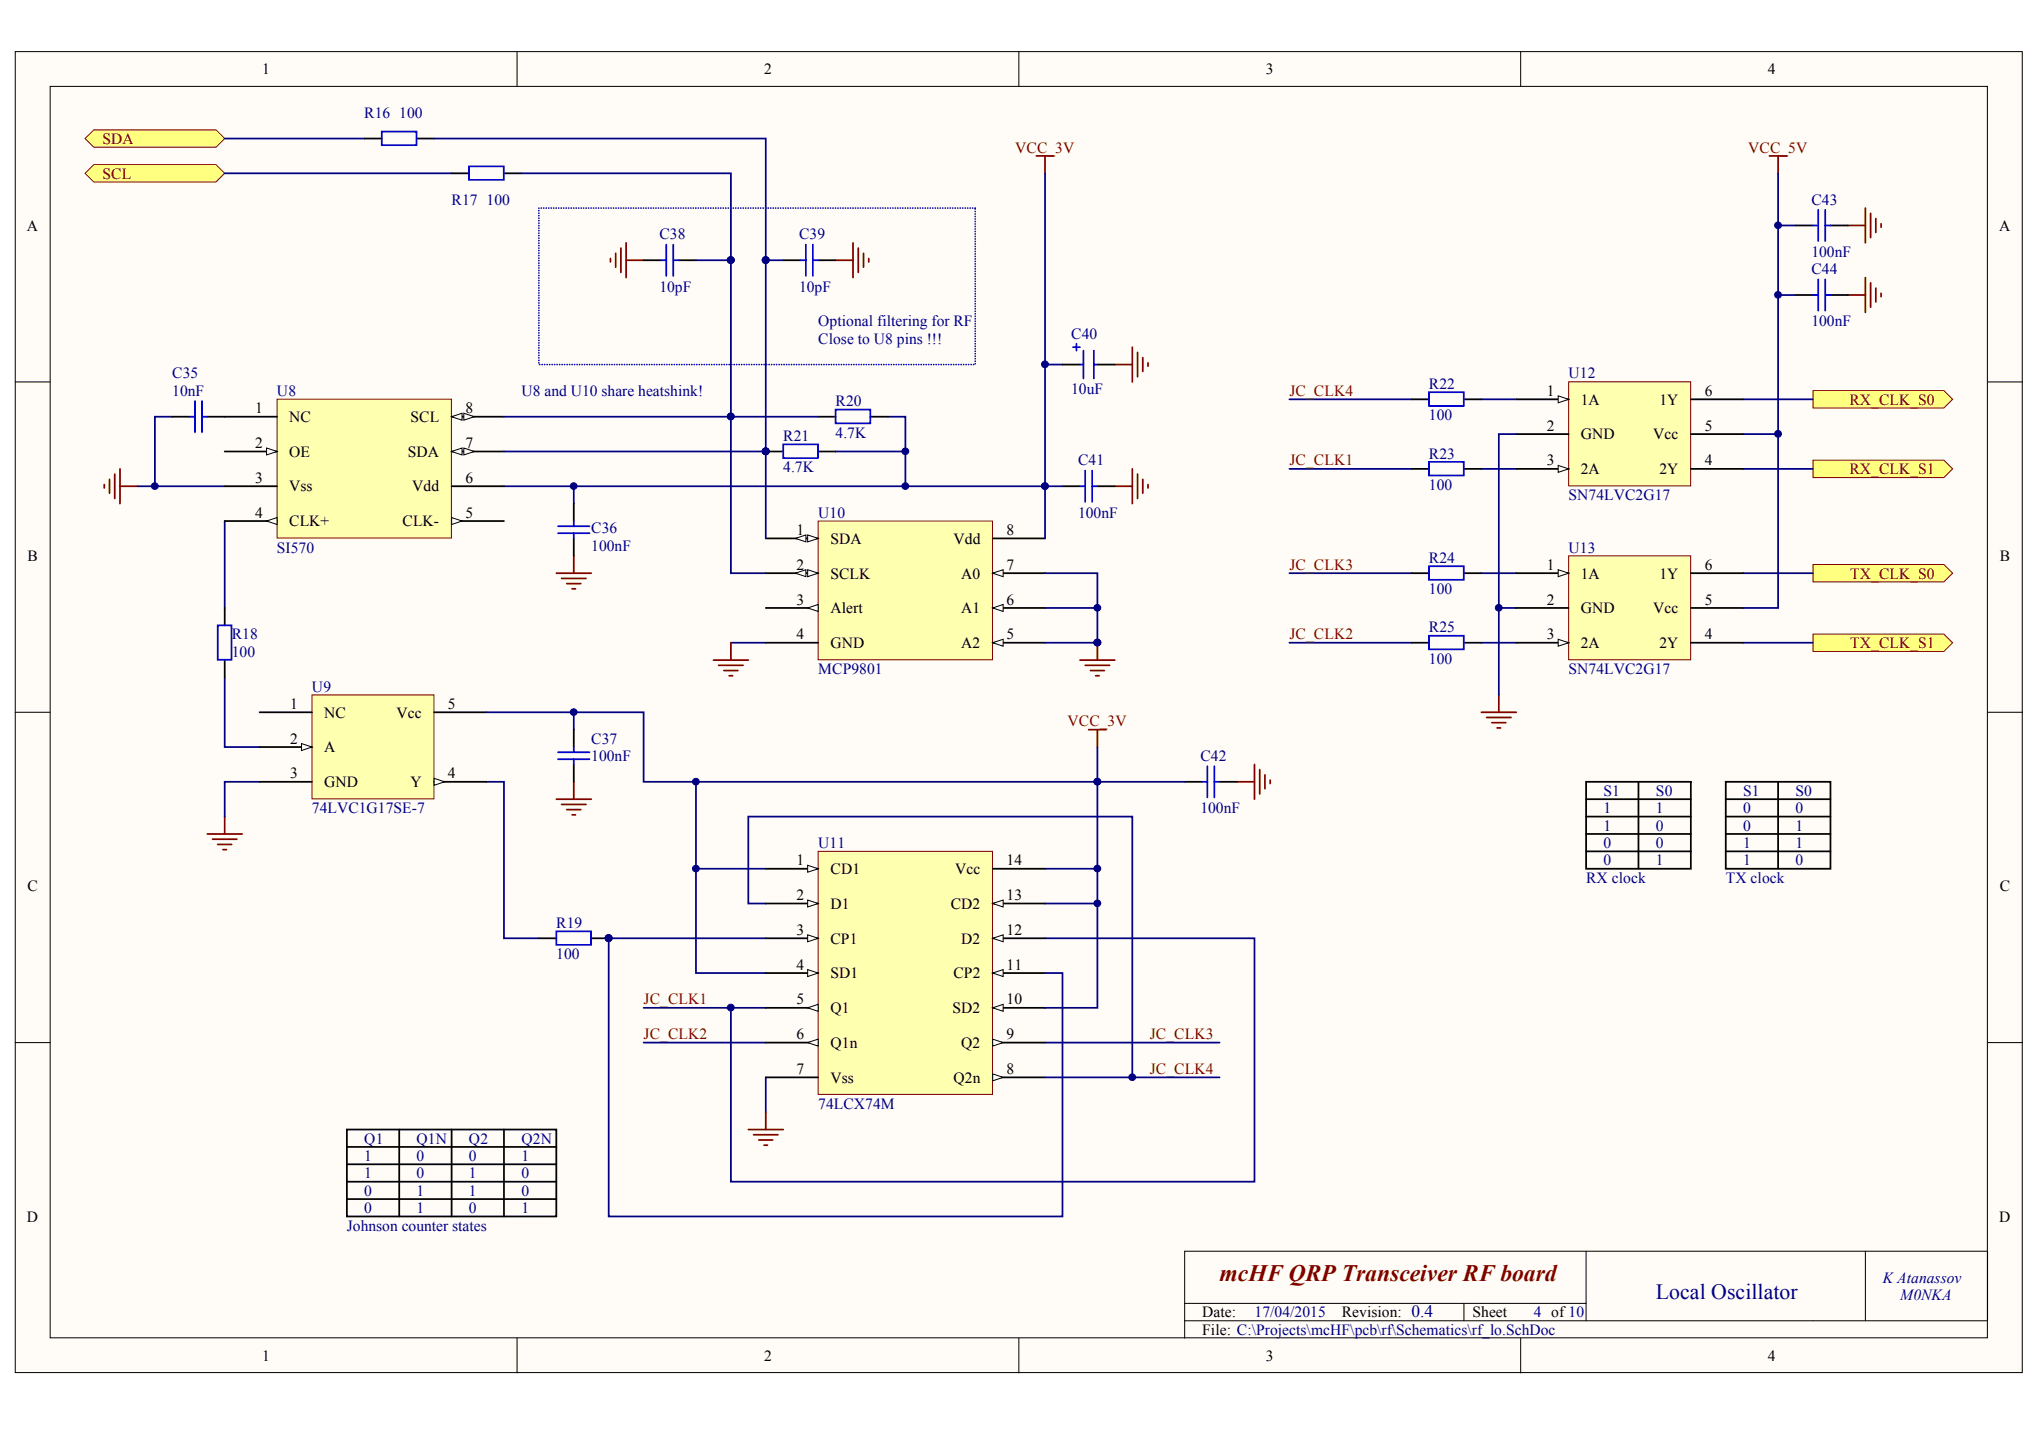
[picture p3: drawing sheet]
<svg xmlns="http://www.w3.org/2000/svg" width="288mm" height="202mm" viewBox="0 0 288 202" stroke-linecap="round" stroke-linejoin="round" font-family="sans-serif">
<defs><g id="words">
<text font-size="3.3" fill="#800000" x="172.1" y="180.7">mcHF QRP Transceiver RF board</text>
<text font-size="3.1" fill="#000080" x="233.7" y="183.2">Local Oscillator</text>
<g font-size="2.2">
<text x="37" y="10.5">1</text>
<text x="107.8" y="10.5">2</text>
<text x="178.6" y="10.5">3</text>
<text x="249.4" y="10.5">4</text>
<text x="3.8" y="32.5">A</text>
<text x="282.1" y="32.5">A</text>
<text x="36" y="58.3">1</text>
<text x="40.8" y="59.5">NC</text>
<text x="57.9" y="59.5">SCL</text>
<text x="65.7" y="58.3">8</text>
<text x="218.3" y="55.9">1</text>
<text x="223.1" y="57.1">1A</text>
<text x="234.2" y="57.1">1Y</text>
<text x="240.6" y="55.9">6</text>
<text x="36" y="63.2">2</text>
<text x="40.8" y="64.4">OE</text>
<text x="57.6" y="64.4">SDA</text>
<text x="65.7" y="63.2">7</text>
<text x="218.3" y="65.7">3</text>
<text x="218.3" y="60.8">2</text>
<text x="223.1" y="62">GND</text>
<text x="233.3" y="62">Vcc</text>
<text x="240.6" y="65.7">4</text>
<text x="240.6" y="60.8">5</text>
<text x="36" y="68.1">3</text>
<text x="40.8" y="69.3">Vss</text>
<text x="58.2" y="69.3">Vdd</text>
<text x="65.7" y="68.1">6</text>
<text x="223.1" y="66.9">2A</text>
<text x="234.2" y="66.9">2Y</text>
<text x="36" y="73">4</text>
<text x="40.8" y="74.2">CLK+</text>
<text x="56.8" y="74.2">CLK-</text>
<text x="65.7" y="73">5</text>
<text x="112.4" y="75.5">1</text>
<text x="117.2" y="76.7">SDA</text>
<text x="134.5" y="76.7">Vdd</text>
<text x="142" y="75.5">8</text>
<text x="3.9" y="79.2">B</text>
<text x="112.4" y="80.4">2</text>
<text x="117.2" y="81.6">SCLK</text>
<text x="135.6" y="81.6">A0</text>
<text x="142" y="80.4">7</text>
<text x="218.3" y="80.4">1</text>
<text x="223.1" y="81.6">1A</text>
<text x="234.2" y="81.6">1Y</text>
<text x="240.6" y="80.4">6</text>
<text x="282.2" y="79.2">B</text>
<text x="112.4" y="85.3">3</text>
<text x="117.2" y="86.5">Alert</text>
<text x="135.6" y="86.5">A1</text>
<text x="142" y="85.3">6</text>
<text x="218.3" y="85.3">2</text>
<text x="223.1" y="86.5">GND</text>
<text x="233.3" y="86.5">Vcc</text>
<text x="240.6" y="85.3">5</text>
<text x="112.4" y="90.2">4</text>
<text x="117.2" y="91.4">GND</text>
<text x="135.6" y="91.4">A2</text>
<text x="142" y="90.2">5</text>
<text x="218.3" y="90.2">3</text>
<text x="223.1" y="91.4">2A</text>
<text x="234.2" y="91.4">2Y</text>
<text x="240.6" y="90.2">4</text>
<text x="40.9" y="100">1</text>
<text x="45.7" y="101.2">NC</text>
<text x="56" y="101.2">Vcc</text>
<text x="63.2" y="100">5</text>
<text x="40.9" y="104.9">2</text>
<text x="45.7" y="106.1">A</text>
<text x="40.9" y="109.8">3</text>
<text x="45.7" y="111">GND</text>
<text x="57.9" y="111">Y</text>
<text x="63.2" y="109.8">4</text>
<text x="3.9" y="125.7">C</text>
<text x="112.4" y="122.1">1</text>
<text x="117.2" y="123.3">CD1</text>
<text x="134.8" y="123.3">Vcc</text>
<text x="142" y="122.1">14</text>
<text x="282.2" y="125.7">C</text>
<text x="112.4" y="127">2</text>
<text x="112.4" y="131.9">3</text>
<text x="117.2" y="128.2">D1</text>
<text x="134.2" y="128.2">CD2</text>
<text x="142" y="131.9">12</text>
<text x="142" y="127">13</text>
<text x="112.4" y="136.8">4</text>
<text x="117.2" y="133.1">CP1</text>
<text x="135.6" y="133.1">D2</text>
<text x="142" y="136.8">11</text>
<text x="112.4" y="141.7">5</text>
<text x="117.2" y="142.9">Q1</text>
<text x="117.2" y="138">SD1</text>
<text x="134.4" y="142.9">SD2</text>
<text x="134.5" y="138">CP2</text>
<text x="142" y="141.7">10</text>
<text x="112.4" y="146.6">6</text>
<text x="117.2" y="147.8">Q1n</text>
<text x="135.6" y="147.8">Q2</text>
<text x="142" y="146.6">9</text>
<text x="112.4" y="151.5">7</text>
<text x="117.2" y="152.7">Vss</text>
<text x="134.5" y="152.7">Q2n</text>
<text x="142" y="151.5">8</text>
<text x="3.8" y="172.4">D</text>
<text x="282.1" y="172.4">D</text>
<text x="169.6" y="185.8">Date:</text>
<text x="189.4" y="185.8">Revision: 0.4</text>
<text x="207.8" y="185.8">Sheet</text>
<text x="37" y="192">1</text>
<text x="107.8" y="192">2</text>
<text x="169.6" y="188.3">File: C:\Projects\mcHF\pcb\rf\Schematics\rf_lo.SchDoc</text>
<text x="178.6" y="192">3</text>
<text x="249.4" y="192">4</text>
</g>
<g font-size="2.2" fill="#000080">
<text x="51.4" y="16.6">R16</text>
<text x="56.3" y="16.6">100</text>
<text x="63.7" y="28.9">R17</text>
<text x="68.7" y="28.9">100</text>
<text x="255.6" y="28.9">C43</text>
<text x="93.1" y="33.8">C38</text>
<text x="112.8" y="33.8">C39</text>
<text x="93.1" y="41.1">10pF</text>
<text x="112.8" y="41.1">10pF</text>
<text x="255.6" y="36.3">100nF</text>
<text x="255.6" y="38.7">C44</text>
<text x="115.5" y="46">Optional filtering for RF</text>
<text x="151.2" y="47.8">C40</text>
<text x="255.6" y="46">100nF</text>
<text x="24.3" y="53.4">C35</text>
<text x="115.5" y="48.5">Close to U8 pins !!!</text>
<text x="221.3" y="53.4">U12</text>
<text x="24.3" y="55.9">10nF</text>
<text x="39.1" y="55.9">U8</text>
<text x="73.6" y="55.9">U8 and U10 share heatshink!</text>
<text x="117.9" y="57.3">R20</text>
<text x="151.2" y="55.6">10uF</text>
<text x="201.6" y="54.9">R22</text>
<text x="201.6" y="59.3">100</text>
<text x="110.5" y="62.2">R21</text>
<text x="117.9" y="61.7">4.7K</text>
<text x="152.1" y="65.7">C41</text>
<text x="201.6" y="64.7">R23</text>
<text x="110.5" y="66.6">4.7K</text>
<text x="201.6" y="69.1">100</text>
<text x="221.3" y="70.6">SN74LVC2G17</text>
<text x="39.1" y="77.9">SI570</text>
<text x="83.4" y="75.2">C36</text>
<text x="83.4" y="77.7">100nF</text>
<text x="115.5" y="73">U10</text>
<text x="152.1" y="73">100nF</text>
<text x="221.3" y="77.9">U13</text>
<text x="201.6" y="79.4">R24</text>
<text x="201.6" y="83.8">100</text>
<text x="201.6" y="89.2">R25</text>
<text x="32.7" y="90.2">R18</text>
<text x="32.7" y="92.6">100</text>
<text x="115.5" y="95.1">MCP9801</text>
<text x="201.6" y="93.6">100</text>
<text x="221.3" y="95.1">SN74LVC2G17</text>
<text x="44" y="97.6">U9</text>
<text x="83.4" y="104.9">C37</text>
<text x="83.4" y="107.3">100nF</text>
<text x="169.4" y="107.3">C42</text>
<text x="226.3" y="112.2">S1</text>
<text x="233.7" y="112.2">S0</text>
<text x="246" y="112.2">S1</text>
<text x="253.4" y="112.2">S0</text>
<text x="44" y="114.7">74LVC1G17SE-7</text>
<text x="115.5" y="119.6">U11</text>
<text x="169.4" y="114.7">100nF</text>
<text x="226.3" y="114.7">1</text>
<text x="226.3" y="117.2">1</text>
<text x="226.3" y="119.6">0</text>
<text x="233.7" y="114.7">1</text>
<text x="233.7" y="117.2">0</text>
<text x="233.7" y="119.6">0</text>
<text x="246" y="114.7">0</text>
<text x="246" y="117.2">0</text>
<text x="246" y="119.6">1</text>
<text x="253.4" y="114.7">0</text>
<text x="253.4" y="117.2">1</text>
<text x="253.4" y="119.6">1</text>
<text x="223.8" y="124.5">RX clock</text>
<text x="226.3" y="122.1">0</text>
<text x="233.7" y="122.1">1</text>
<text x="243.5" y="124.5">TX clock</text>
<text x="246" y="122.1">1</text>
<text x="253.4" y="122.1">0</text>
<text x="78.5" y="130.9">R19</text>
<text x="78.5" y="135.3">100</text>
<text x="51.4" y="161.3">Q1</text>
<text x="58.8" y="161.3">Q1N</text>
<text x="66.2" y="161.3">Q2</text>
<text x="73.6" y="161.3">Q2N</text>
<text x="115.5" y="156.4">74LCX74M</text>
<text x="51.4" y="163.8">1</text>
<text x="51.4" y="166.2">1</text>
<text x="58.8" y="163.8">0</text>
<text x="58.8" y="166.2">0</text>
<text x="66.2" y="163.8">0</text>
<text x="66.2" y="166.2">1</text>
<text x="73.6" y="163.8">1</text>
<text x="73.6" y="166.2">0</text>
<text x="49" y="173.6">Johnson counter states</text>
<text x="51.4" y="168.6">0</text>
<text x="51.4" y="171.1">0</text>
<text x="58.8" y="171.1">1</text>
<text x="58.8" y="168.6">1</text>
<text x="66.2" y="171.1">0</text>
<text x="66.2" y="168.6">1</text>
<text x="73.6" y="168.6">0</text>
<text x="73.6" y="171.1">1</text>
<text x="177" y="185.8">17/04/2015</text>
<text x="216.4" y="185.8">4 of 10</text>
<text x="265.7" y="180.9">K Atanassov</text>
<text x="268.1" y="183.4">M0NKA</text>
</g>
<g font-size="2.2" fill="#800000">
<text x="14.5" y="20.3">SDA</text>
<text x="143.3" y="21.5">VCC_3V</text>
<text x="246.7" y="21.5">VCC_5V</text>
<text x="14.5" y="25.2">SCL</text>
<text x="182" y="55.9">JC_CLK4</text>
<text x="261" y="57.1">RX_CLK_S0</text>
<text x="182" y="65.7">JC_CLK1</text>
<text x="261" y="66.9">RX_CLK_S1</text>
<text x="182" y="80.4">JC_CLK3</text>
<text x="261.1" y="81.6">TX_CLK_S0</text>
<text x="182" y="90.2">JC_CLK2</text>
<text x="261.1" y="91.4">TX_CLK_S1</text>
<text x="150.7" y="102.5">VCC_3V</text>
<text x="90.8" y="141.7">JC_CLK1</text>
<text x="90.8" y="146.6">JC_CLK2</text>
<text x="162.3" y="146.6">JC_CLK3</text>
<text x="162.3" y="151.5">JC_CLK4</text>
</g>
</g></defs>
<g fill="#fffcf8" stroke="#000" stroke-width=".14">
<path d="M2.2 7.3h283.2v186.3h-283.2z"/>
<path d="M7.1 12.2h273.3v176.5h-273.3z"/>
</g>
<g fill="none" stroke="#000" stroke-width=".14">
<path d="M73 7.3v4.9M143.8 7.3v4.9M214.6 7.3v4.9M2.2 53.9h4.9M280.5 53.9h4.9M2.2 100.5h4.9M280.5 100.5h4.9M2.2 147.1h4.9M280.5 147.1h4.9M223.8 176.5v9.8M263.2 176.5v9.8M73 188.8v4.9"/>
<path d="M143.8 188.8v4.9M167.2 186.3h113.3v-9.8h-113.3v12.3M167.2 183.9h56.6M206.6 183.9v2.4M214.6 188.8v4.9"/>
</g>
<g fill="#ffff80" stroke="#800000" stroke-width=".14">
<path d="M12 24.4l1.2-1.2h17.3l1.2 1.2-1.2 1.3h-17.3z" fill-rule="evenodd"/>
<path d="M12 19.5l1.2-1.2h17.3l1.2 1.2-1.2 1.3h-17.3z" fill-rule="evenodd"/>
</g>
<g fill="none" stroke="#800000" stroke-width=".25">
<path d="M86.1 36.5v.5M86.9 35.7v2M87.6 35v3.4M88.4 36.7h2.4M88.4 34.3v4.9M117.9 36.7h2.5M120.4 34.3v4.9M121.1 35v3.4M121.9 35.7v2M122.6 36.5v.5M146.2 22h2.5M147.5 22v2.4"/>
<path d="M249.7 22h2.4M250.9 22v2.4M260.8 31.8h2.4M263.2 29.4v4.9M263.2 39.2v4.9M264 30.1v3.4M264 39.9v3.4M264.7 30.8v2M265.4 31.6v.5M157.3 51.4h2.5M159.8 49v4.9M160.5 49.7v3.4"/>
<path d="M161.3 50.4v2M162 51.2v.5M260.8 41.6h2.4M264.7 40.6v2M265.4 41.4v.5M14.7 68.3v.5M15.5 67.6v2M16.2 66.9v3.4M16.9 68.6h2.5M16.9 66.1v4.9M81 78.4v2.5M157.3 68.6h2.5"/>
<path d="M159.8 66.1v4.9M160.5 66.9v3.4M161.3 67.6v2M162 68.3v.5M78.5 80.9h4.9M79.2 81.6h3.5M80 82.3h2M80.7 83.1h.5M100.7 93.1h4.9M101.4 93.9h3.5M102.1 94.6h2M102.9 95.3h.5"/>
<path d="M103.1 90.7v2.4M152.4 93.1h4.9M153.1 93.9h3.5M153.9 94.6h1.9M154.6 95.3h.5M154.9 90.7v2.4M211.5 98v2.5M29.2 117.6h5M30 118.4h3.4M30.7 119.1h2M31.5 119.8h.5M31.7 115.2v2.4"/>
<path d="M78.5 112.7h4.9M79.2 113.5h3.5M80 114.2h2M80.7 114.9h.5M81 110.3v2.4M153.6 102.9h2.5M154.9 102.9v2.5M174.6 110.3h2.4M177 107.8v4.9M177.8 108.6v3.4M178.5 109.3v2M179.2 110v.5"/>
<path d="M209 100.5h5M209.8 101.2h3.4M210.5 101.9h2M211.3 102.7h.4M105.6 159.3h4.9M108.1 156.9v2.4M106.3 160.1h3.5M107.1 160.8h1.9M107.8 161.5h.5"/>
</g>
<g fill="none" stroke="#000080" stroke-width=".25">
<path d="M31.7 19.5h19.7M31.7 24.4h32M24.3 58.8h-2.4v9.8M125.3 58.8h2.5v9.8M147.5 51.4h2.4M181.9 56.3h17.3M209 56.3h5M19.4 68.6h12.3M31.7 73.5v12.3M71.1 68.6h76.4M81 68.6v2.4M117.9 63.7h9.9"/>
<path d="M181.9 66.1h17.3M209 66.1h5M31.7 95.6v9.8h4.9M103.1 90.7h5M147.5 85.8h7.4M181.9 90.7h17.3M181.9 80.9h17.3M209 90.7h5M209 80.9h5M36.6 110.3h-4.9v4.9M68.7 110.3h2.4v22.1h4.9M81 100.5v2.4"/>
<path d="M98.2 110.3v27h9.9M98.2 122.5h9.9M108.1 127.5h-2.5v-12.3h54.2v36.8M147.5 132.4h29.5v34.3h-73.9v-24.5M147.5 122.5h7.4M147.5 127.5h7.4M90.8 147.1h17.3M90.8 142.2h17.3M108.1 152v4.9M147.5 147.1h24.6"/>
</g>
<g fill="#000080" stroke="#000080" stroke-width=".14">
<circle cx="127.8" cy="68.6" r=".47"/>
<circle cx="127.8" cy="63.7" r=".47"/>
<circle cx="21.9" cy="68.6" r=".47"/>
<circle cx="154.8" cy="90.6" r=".47"/>
<circle cx="103.1" cy="142.1" r=".48"/>
<circle cx="154.8" cy="122.5" r=".47"/>
<circle cx="154.8" cy="85.7" r=".47"/>
<circle cx="147.5" cy="68.6" r=".47"/>
<circle cx="159.8" cy="152" r=".47"/>
<circle cx="98.2" cy="122.5" r=".47"/>
<circle cx="154.8" cy="127.4" r=".47"/>
<circle cx="98.2" cy="110.3" r=".47"/>
<circle cx="81" cy="100.5" r=".47"/>
<circle cx="81" cy="68.6" r=".47"/>
<circle cx="147.5" cy="51.4" r=".48"/>
</g>
<g fill="none" stroke="#000" stroke-width=".25">
<path d="M223.8 112.7h14.8M223.8 115.2h14.8M223.8 117.6h14.8M231.2 110.3v12.2M243.5 112.7h14.8M243.5 115.2h14.8M243.5 117.6h14.8M250.9 110.3v12.2M223.8 120.1h14.8M243.5 120.1h14.8M56.3 159.3v12.3M63.7 159.3v12.3"/>
<path d="M71.1 159.3v12.3M48.9 164.2h29.6M48.9 169.1h29.6M48.9 166.7h29.6"/>
</g>
<path d="M255.8 55.1h18.5l1.2 1.2-1.2 1.3h-18.5z" fill-rule="evenodd" fill="#ffff80" stroke="#800000" stroke-width=".14"/>
<path d="M246 56.3h9.8" fill="none" stroke="#000080" stroke-width=".25"/>
<path d="M255.8 64.9h18.5l1.2 1.2-1.2 1.3h-18.5z" fill-rule="evenodd" fill="#ffff80" stroke="#800000" stroke-width=".14"/>
<path d="M246 66.1h9.8" fill="none" stroke="#000080" stroke-width=".25"/>
<g fill="#ffff80" stroke="#800000" stroke-width=".14">
<path d="M255.8 79.6h18.5l1.2 1.3-1.2 1.2h-18.5z" fill-rule="evenodd"/>
<path d="M255.8 89.4h18.5l1.2 1.3-1.2 1.2h-18.5z" fill-rule="evenodd"/>
</g>
<path d="M246 80.9h9.8M246 90.7h9.8" fill="none" stroke="#000080" stroke-width=".25"/>
<path d="M253.4 31.8h2.4M258.3 31.8h2.5M253.4 41.6h2.4M258.3 41.6h2.5M81 71v2.5M81 76v2.4M149.9 68.6h2.5M154.9 68.6h2.4M81 102.9v2.5M81 107.8v2.5M167.2 110.3h2.4M172.1 110.3h2.5" fill="none" stroke="#000" stroke-width=".25"/>
<g fill="none" stroke="#00f" stroke-width=".25">
<path d="M255.8 31.8h.8M256.6 29.6v4.4M256.6 39.4v4.4M257.6 31.8h.7M257.6 29.6v4.4M257.6 39.4v4.4M255.8 41.6h.8M257.6 41.6h.7M78.7 75.2h4.5M78.7 74.2h4.5M81 73.5v.7M81 75.2v.8"/>
<path d="M152.4 68.6h.7M153.1 66.4v4.4M154.1 68.6h.8M154.1 66.4v4.4M78.7 106.1h4.5M78.7 107.1h4.5M81 105.4v.7M81 107.1v.7M169.6 110.3h.8M170.4 108.1v4.4M171.4 110.3h.7M171.4 108.1v4.4"/>
</g>
<path d="M115.4 120.1h24.7v34.3h-24.7z" fill="#ffffb0" stroke="#800000" stroke-width=".14"/>
<path d="M108.1 147.1h7.3" fill="none" stroke="#000" stroke-width=".25"/>
<path d="M114 147.1l1.4-.5v1z" fill="#fffcf8" stroke="#000" stroke-width=".14"/>
<path d="M108.1 142.2h7.3" fill="none" stroke="#000" stroke-width=".25"/>
<path d="M114 142.2l1.4-.5v1z" fill="#fffcf8" stroke="#000" stroke-width=".14"/>
<path d="M108.1 122.5h7.3" fill="none" stroke="#000" stroke-width=".25"/>
<path d="M114 122.1l1.4 .4-1.4 .5z" fill="#fffcf8" stroke="#000" stroke-width=".14"/>
<path d="M108.1 127.5h7.3" fill="none" stroke="#000" stroke-width=".25"/>
<path d="M114 127l1.4 .5-1.4 .4z" fill="#fffcf8" stroke="#000" stroke-width=".14"/>
<path d="M108.1 132.4h7.3" fill="none" stroke="#000" stroke-width=".25"/>
<path d="M114 131.9l1.4 .5-1.4 .4z" fill="#fffcf8" stroke="#000" stroke-width=".14"/>
<path d="M108.1 137.3h7.3" fill="none" stroke="#000" stroke-width=".25"/>
<path d="M114 136.8l1.4 .5-1.4 .5z" fill="#fffcf8" stroke="#000" stroke-width=".14"/>
<path d="M140.1 152h7.4" fill="none" stroke="#000" stroke-width=".25"/>
<path d="M140.1 151.5l1.5 .5-1.5 .5z" fill="#fffcf8" stroke="#000" stroke-width=".14"/>
<path d="M108.1 152h7.3M140.1 147.1h7.4" fill="none" stroke="#000" stroke-width=".25"/>
<path d="M140.1 146.6l1.5 .5-1.5 .5z" fill="#fffcf8" stroke="#000" stroke-width=".14"/>
<path d="M140.1 142.2h7.4" fill="none" stroke="#000" stroke-width=".25"/>
<path d="M140.1 142.2l1.5-.5v1z" fill="#fffcf8" stroke="#000" stroke-width=".14"/>
<path d="M140.1 137.3h7.4" fill="none" stroke="#000" stroke-width=".25"/>
<path d="M140.1 137.3l1.5-.5v1z" fill="#fffcf8" stroke="#000" stroke-width=".14"/>
<path d="M140.1 132.4h7.4" fill="none" stroke="#000" stroke-width=".25"/>
<path d="M140.1 132.4l1.5-.5v.9z" fill="#fffcf8" stroke="#000" stroke-width=".14"/>
<path d="M140.1 127.5h7.4" fill="none" stroke="#000" stroke-width=".25"/>
<path d="M140.1 127.5l1.5-.5v.9z" fill="#fffcf8" stroke="#000" stroke-width=".14"/>
<path d="M149.9 51.4h2.5M154.9 51.4h2.4M140.1 122.5h7.4" fill="none" stroke="#000" stroke-width=".25"/>
<path d="M151.4 49h1M151.9 48.5v1M152.4 51.4h.5M152.9 49.5v3.9M154.4 49.5v3.9M154.4 51.4h.5" fill="none" stroke="#00f" stroke-width=".25"/>
<path d="M115.4 73.5h24.7v19.6h-24.7z" fill="#ffffb0" stroke="#800000" stroke-width=".14"/>
<path d="M140.1 85.8h7.4" fill="none" stroke="#000" stroke-width=".25"/>
<path d="M140.1 85.8l1.5-.5v1z" fill="#fffcf8" stroke="#000" stroke-width=".14"/>
<path d="M140.1 90.7h7.4" fill="none" stroke="#000" stroke-width=".25"/>
<path d="M140.1 90.7l1.5-.5v1z" fill="#fffcf8" stroke="#000" stroke-width=".14"/>
<path d="M108.1 76h7.3" fill="none" stroke="#000" stroke-width=".25"/>
<g fill="#fffcf8" stroke="#000" stroke-width=".14">
<path d="M114 75.5l1.4 .5-1.4 .4z"/>
<path d="M112.2 76l1.5-.5v.9z"/>
</g>
<path d="M108.1 80.9h7.3" fill="none" stroke="#000" stroke-width=".25"/>
<g fill="#fffcf8" stroke="#000" stroke-width=".14">
<path d="M114 80.4l1.4 .5-1.4 .4z"/>
<path d="M112.2 80.9l1.5-.5v.9z"/>
</g>
<path d="M108.1 85.8h7.3" fill="none" stroke="#000" stroke-width=".25"/>
<path d="M114 85.8l1.4-.5v1z" fill="#fffcf8" stroke="#000" stroke-width=".14"/>
<path d="M140.1 76h7.4M108.1 90.7h7.3M140.1 80.9h7.4" fill="none" stroke="#000" stroke-width=".25"/>
<path d="M140.1 80.9l1.5-.5v.9z" fill="#fffcf8" stroke="#000" stroke-width=".14"/>
<path d="M39.1 56.3h24.6v19.6h-24.6z" fill="#ffffb0" stroke="#800000" stroke-width=".14"/>
<path d="M63.7 68.6h7.4M63.7 73.5h7.4" fill="none" stroke="#000" stroke-width=".25"/>
<path d="M63.7 73l1.5 .5-1.5 .5z" fill="#fffcf8" stroke="#000" stroke-width=".14"/>
<path d="M31.7 58.8h7.4M31.7 63.7h7.4" fill="none" stroke="#000" stroke-width=".25"/>
<path d="M37.6 63.2l1.5 .5-1.5 .5z" fill="#fffcf8" stroke="#000" stroke-width=".14"/>
<path d="M31.7 68.6h7.4M31.7 73.5h7.4" fill="none" stroke="#000" stroke-width=".25"/>
<path d="M37.6 73.5l1.5-.5v1z" fill="#fffcf8" stroke="#000" stroke-width=".14"/>
<path d="M63.7 58.8h7.4" fill="none" stroke="#000" stroke-width=".25"/>
<g fill="#fffcf8" stroke="#000" stroke-width=".14">
<path d="M63.7 58.8l1.5-.5v1z"/>
<path d="M65.4 58.3l1.5 .5-1.5 .5z"/>
</g>
<path d="M63.7 63.7h7.4" fill="none" stroke="#000" stroke-width=".25"/>
<g fill="#fffcf8" stroke="#000" stroke-width=".14">
<path d="M63.7 63.7l1.5-.5v1z"/>
<path d="M65.4 63.2l1.5 .5-1.5 .5z"/>
</g>
<path d="M246 61.2h4.9M211.5 85.8h2.5" fill="none" stroke="#000080" stroke-width=".25"/>
<g fill="#000080" stroke="#000080" stroke-width=".14">
<circle cx="211.5" cy="85.7" r=".47"/>
<circle cx="250.9" cy="61.2" r=".48"/>
<circle cx="108.1" cy="63.7" r=".47"/>
<circle cx="85.9" cy="132.3" r=".47"/>
</g>
<g fill="none" stroke="#000" stroke-width=".25">
<path d="M51.4 19.5h2.5M58.8 19.5h2.5M63.7 24.4h2.5M71.1 24.4h2.5M90.8 36.7h2.5M95.7 36.7h2.5M110.5 36.7h2.5M115.4 36.7h2.5M24.3 58.8h2.5M29.2 58.8h2.5M115.4 58.8h2.5M122.8 58.8h2.5"/>
<path d="M199.2 56.3h2.5M206.6 56.3h2.4M108.1 63.7h2.4M115.4 63.7h2.5M199.2 66.1h2.5M206.6 66.1h2.4M31.7 85.8v2.4M31.7 93.1v2.5M199.2 90.7h2.5M199.2 80.9h2.5M206.6 90.7h2.4M206.6 80.9h2.4"/>
<path d="M76 132.4h2.5M83.4 132.4h2.5"/>
</g>
<g fill="none" stroke="#00f" stroke-width=".25">
<path d="M53.9 18.6h4.9v1.9h-4.9zM66.2 23.5h4.9v1.9h-4.9zM93.3 36.7h.7M94 34.5v4.4M95 36.7h.7M95 34.5v4.4M113 36.7h.7M113.7 34.5v4.4M114.7 36.7h.7M114.7 34.5v4.4M26.8 58.8h.7M27.5 56.6v4.4"/>
<path d="M28.5 58.8h.7M28.5 56.6v4.4M117.9 57.8h4.9v1.9h-4.9zM201.7 55.3h4.9v2h-4.9zM110.5 62.7h4.9v1.9h-4.9zM201.7 79.9h4.9v1.9h-4.9zM201.7 65.2h4.9v1.9h-4.9zM30.7 88.2h2v4.9h-2zM201.7 89.7h4.9v1.9h-4.9zM78.5 131.4h4.9v1.9h-4.9z"/>
</g>
<path d="M44 98h17.2v14.7h-17.2z" fill="#ffffb0" stroke="#800000" stroke-width=".14"/>
<path d="M36.6 100.5h7.4M36.6 105.4h7.4" fill="none" stroke="#000" stroke-width=".25"/>
<path d="M42.5 104.9l1.5 .5-1.5 .5z" fill="#fffcf8" stroke="#000" stroke-width=".14"/>
<path d="M36.6 110.3h7.4M61.3 110.3h7.4" fill="none" stroke="#000" stroke-width=".25"/>
<path d="M61.3 109.8l1.4 .5-1.4 .5z" fill="#fffcf8" stroke="#000" stroke-width=".14"/>
<path d="M61.3 100.5h7.4" fill="none" stroke="#000" stroke-width=".25"/>
<path d="M221.4 53.9h17.2v14.6h-17.2z" fill="#ffffb0" stroke="#800000" stroke-width=".14"/>
<path d="M214 66.1h7.4" fill="none" stroke="#000" stroke-width=".25"/>
<path d="M219.9 65.6l1.5 .5-1.5 .5z" fill="#fffcf8" stroke="#000" stroke-width=".14"/>
<path d="M214 56.3h7.4" fill="none" stroke="#000" stroke-width=".25"/>
<path d="M219.9 55.8l1.5 .5-1.5 .5z" fill="#fffcf8" stroke="#000" stroke-width=".14"/>
<path d="M238.6 56.3h7.4M214 61.2h7.4M238.6 61.2h7.4M238.6 66.1h7.4" fill="none" stroke="#000" stroke-width=".25"/>
<path d="M221.4 78.4h17.2v14.7h-17.2z" fill="#ffffb0" stroke="#800000" stroke-width=".14"/>
<path d="M214 90.7h7.4" fill="none" stroke="#000" stroke-width=".25"/>
<path d="M219.9 90.2l1.5 .5-1.5 .5z" fill="#fffcf8" stroke="#000" stroke-width=".14"/>
<path d="M214 80.9h7.4" fill="none" stroke="#000" stroke-width=".25"/>
<path d="M219.9 80.4l1.5 .5-1.5 .4z" fill="#fffcf8" stroke="#000" stroke-width=".14"/>
<path d="M214 85.8h7.4M238.6 85.8h7.4M238.6 90.7h7.4M238.6 80.9h7.4M223.8 110.3h14.8v12.2h-14.8zM243.5 110.3h14.8v12.2h-14.8zM48.9 159.3h29.6v12.3h-29.6zM48.9 161.8h29.6" fill="none" stroke="#000" stroke-width=".25"/>
<g fill="none" stroke="#000080" stroke-width=".25">
<path d="M61.3 19.5h46.8v17.2M73.6 24.4h29.5v12.3M98.2 36.7h4.9M103.1 36.7v44.2h5M108.1 36.7h2.4M108.1 36.7v39.3M147.5 24.4v51.6M250.9 24.4v61.4h-4.9M250.9 31.8h2.5M71.1 58.8h44.3M250.9 41.6h2.5M71.1 63.7h37"/>
<path d="M147.5 68.6h2.4M214 61.2h-2.5v36.8M147.5 80.9h7.4v9.8h-7.4M68.7 100.5h22.1v9.8h76.4M154.9 105.4v36.8h-7.4M108.1 132.4h-22.2v39.2h64v-34.3h-2.4M147.5 152h24.6"/>
</g>
<g fill="#000080" stroke="#000080" stroke-width=".14">
<circle cx="108.1" cy="63.7" r=".47"/>
<circle cx="154.8" cy="110.3" r=".47"/>
<circle cx="154.8" cy="90.6" r=".47"/>
<circle cx="85.9" cy="132.3" r=".47"/>
<circle cx="250.9" cy="31.8" r=".47"/>
<circle cx="250.9" cy="41.6" r=".47"/>
<circle cx="108.1" cy="36.7" r=".47"/>
<circle cx="103.1" cy="36.7" r=".47"/>
<circle cx="103.1" cy="58.7" r=".48"/>
<circle cx="147.5" cy="68.6" r=".47"/>
</g>
<path d="M137.6 29.4h-61.6v22h61.6v-22" fill="none" stroke="#0000b4" stroke-width=".25" stroke-dasharray="0 .3"/>
<use href="#words"/>
</svg>
